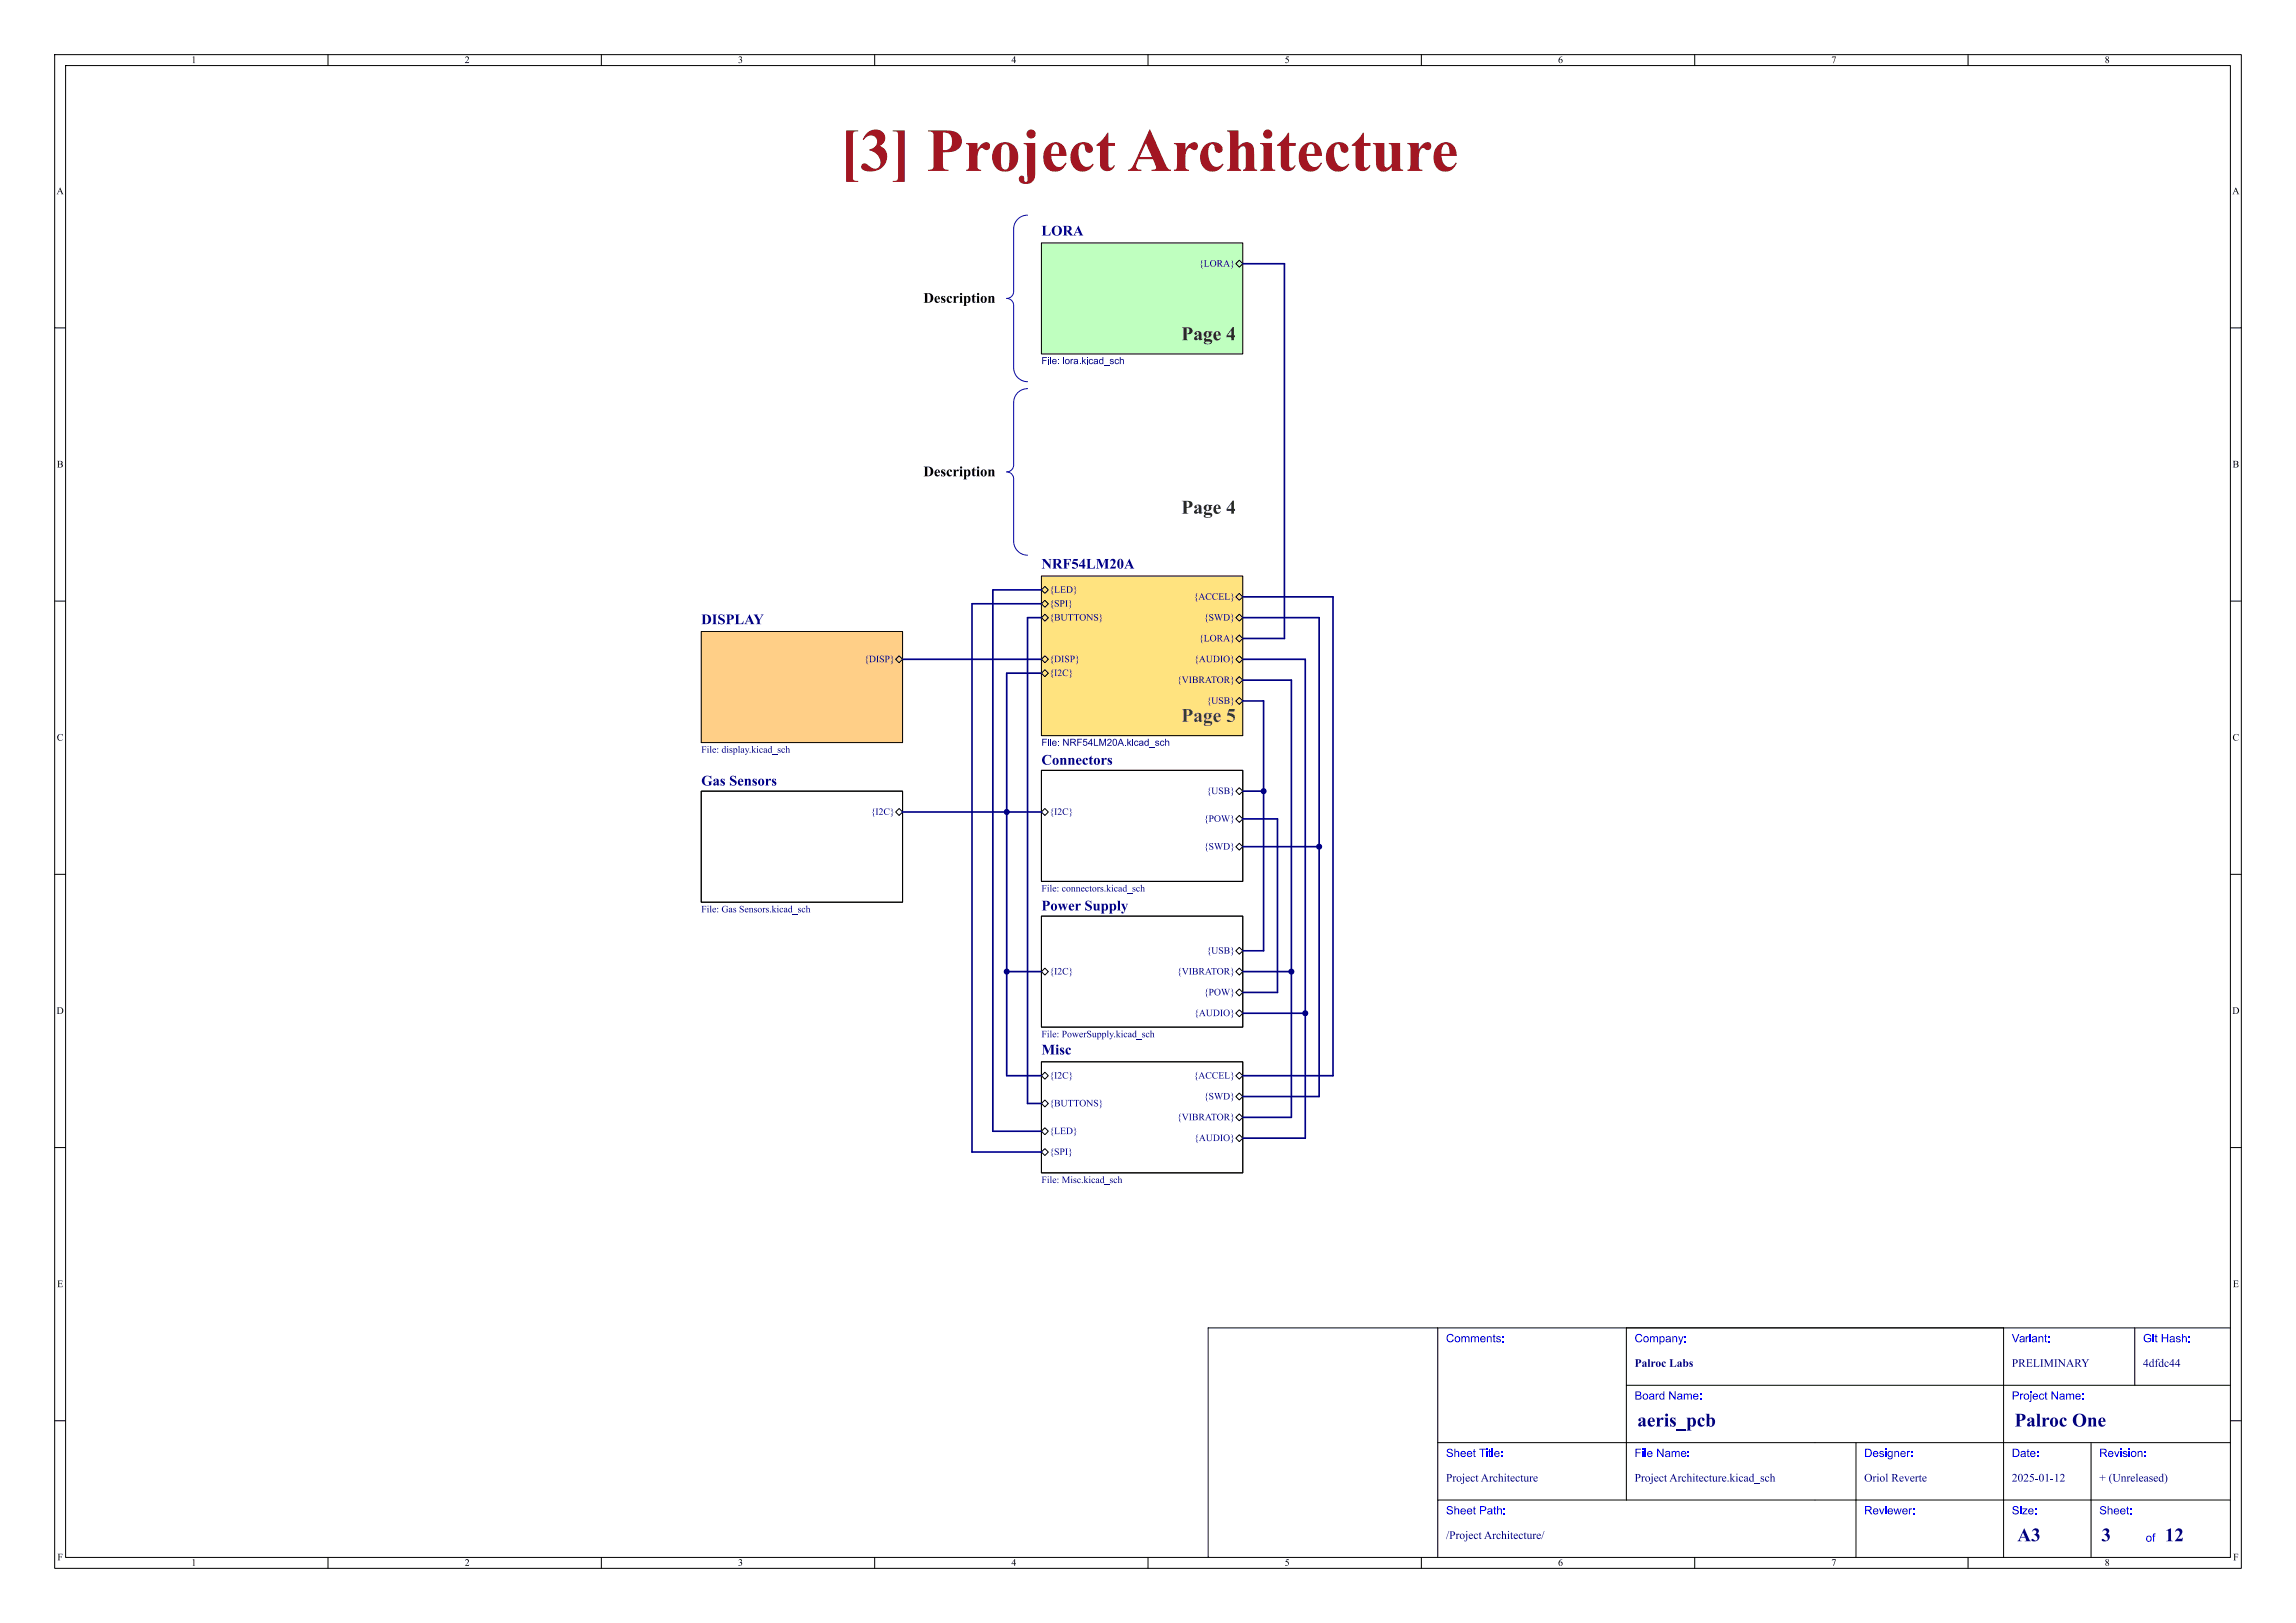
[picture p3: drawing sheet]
<svg xmlns="http://www.w3.org/2000/svg" width="420mm" height="297mm" viewBox="0 0 420 297" stroke-linecap="round" stroke-linejoin="round" font-family="sans-serif">
<defs><g id="words">
<text font-size="11.1" fill="#a21622" x="153.6" y="34.2">[3] ProjectArchitecture</text>
<g font-size="3.5" fill="#143c28">
<text x="216.1" y="62.7">Page4</text>
<text x="216.1" y="94.4">Page4</text>
</g>
<text font-size="3.5" fill="#644632" x="216.1" y="132.5">Page5</text>
<g font-size="3.5" fill="#00007f">
<text x="299.5" y="261.9">aeris_pcb</text>
<text x="368.5" y="261.9">PalrocOne</text>
<text x="369" y="282.9">A3</text>
<text x="384.4" y="282.9">3</text>
<text x="396" y="282.9">12</text>
</g>
<g font-size="2.7" fill="#000084">
<text x="190.5" y="43.4">LORA</text>
<text x="190.5" y="104.4">NRF54LM20A</text>
<text x="128.3" y="114.5">DISPLAY</text>
<text x="190.5" y="140.3">Connectors</text>
<text x="128.3" y="144.1">GasSensors</text>
<text x="190.5" y="166.9">PowerSupply</text>
<text x="190.5" y="193.3">Misc</text>
</g>
<g font-size="2.7">
<text x="168.9" y="56.5">Description</text>
<text x="168.9" y="88.2">Description</text>
</g>
<g font-size="2.1" fill="#00f">
<text x="264.5" y="246.2">Comments:</text>
<text x="299" y="246.2">Company:</text>
<text x="368" y="246.2">Variant:</text>
<text x="392" y="246.2">Git Hash:</text>
<text x="299" y="256.7">Board Name:</text>
<text x="368" y="256.7">Project Name:</text>
<text x="264.5" y="267.2">Sheet Title:</text>
<text x="299" y="267.2">File Name:</text>
<text x="341" y="267.2">Designer:</text>
<text x="368" y="267.2">Date:</text>
<text x="384" y="267.2">Revision:</text>
<text x="264.5" y="277.7">Sheet Path:</text>
<text x="341" y="277.7">Reviewer:</text>
<text x="368" y="277.7">Size:</text>
<text x="384" y="277.7">Sheet:</text>
<text x="392.5" y="282.7">of</text>
</g>
<g font-size="2.1" fill="#00007f">
<text x="299" y="250.7">PalrocLabs</text>
<text x="368" y="250.7">PRELIMINARY</text>
<text x="392" y="250.7">4dfdc44</text>
<text x="264.5" y="271.7">ProjectArchitecture</text>
<text x="299" y="271.7">ProjectArchitecture.kicad_sch</text>
<text x="341" y="271.7">Oriol Reverte</text>
<text x="368" y="271.7">2025-01-12</text>
<text x="384" y="271.7">+ (Unreleased)</text>
<text x="264.5" y="282.2">/ProjectArchitecture/</text>
</g>
<g font-size="1.8">
<text x="35" y="12">1</text>
<text x="85" y="12">2</text>
<text x="135" y="12">3</text>
<text x="185" y="12">4</text>
<text x="235" y="12">5</text>
<text x="285" y="12">6</text>
<text x="335" y="12">7</text>
<text x="385" y="12">8</text>
<text x="10.3" y="36">A</text>
<text x="408.3" y="36">A</text>
<text x="10.4" y="86">B</text>
<text x="408.4" y="86">B</text>
<text x="10.4" y="136">C</text>
<text x="408.4" y="136">C</text>
<text x="10.3" y="186">D</text>
<text x="408.3" y="186">D</text>
<text x="10.4" y="236">E</text>
<text x="408.4" y="236">E</text>
<text x="10.5" y="286">F</text>
<text x="35" y="287">1</text>
<text x="85" y="287">2</text>
<text x="135" y="287">3</text>
<text x="185" y="287">4</text>
<text x="235" y="287">5</text>
<text x="285" y="287">6</text>
<text x="335" y="287">7</text>
<text x="385" y="287">8</text>
<text x="408.5" y="286">F</text>
</g>
<g font-size="1.8" fill="#000084">
<text x="219.3" y="49.2">{LORA}</text>
<text x="190.5" y="67.3">File: lora.kicad_sch</text>
<text x="192" y="108.9">{LED}</text>
<text x="192" y="111.5">{SPI}</text>
<text x="218.3" y="110.2">{ACCEL}</text>
<text x="192" y="114">{BUTTONS}</text>
<text x="219.3" y="117.8">{LORA}</text>
<text x="220.2" y="114">{SWD}</text>
<text x="158.1" y="121.6">{DISP}</text>
<text x="192" y="121.6">{DISP}</text>
<text x="192" y="124.2">{I2C}</text>
<text x="215.3" y="125.4">{VIBRATOR}</text>
<text x="218.4" y="121.6">{AUDIO}</text>
<text x="220.7" y="129.3">{USB}</text>
<text x="128.3" y="138.4">File: display.kicad_sch</text>
<text x="159.3" y="149.6">{I2C}</text>
<text x="192" y="149.6">{I2C}</text>
<text x="220.7" y="145.8">{USB}</text>
<text x="220.2" y="150.8">{POW}</text>
<text x="220.2" y="155.9">{SWD}</text>
<text x="128.3" y="167.7">File: GasSensors.kicad_sch</text>
<text x="190.5" y="163.8">File: connectors.kicad_sch</text>
<text x="192" y="178.8">{I2C}</text>
<text x="215.3" y="178.8">{VIBRATOR}</text>
<text x="220.7" y="175">{USB}</text>
<text x="220.2" y="182.6">{POW}</text>
<text x="190.5" y="190.5">File: PowerSupply.kicad_sch</text>
<text x="218.4" y="186.4">{AUDIO}</text>
<text x="192" y="197.8">{I2C}</text>
<text x="218.3" y="197.8">{ACCEL}</text>
<text x="192" y="202.9">{BUTTONS}</text>
<text x="220.2" y="201.6">{SWD}</text>
<text x="192" y="208">{LED}</text>
<text x="215.3" y="205.5">{VIBRATOR}</text>
<text x="218.4" y="209.3">{AUDIO}</text>
<text x="192" y="211.8">{SPI}</text>
<text x="190.5" y="217.2">File: Misc.kicad_sch</text>
</g>
</g></defs>
<g fill="none" stroke="#000" stroke-width=".18">
<path d="M10 10h400v277h-400zM12 12h396v273h-396zM60 10v2M110 10v2M160 10v2M210 10v2M260 10v2M310 10v2M360 10v2M10 60h2M408 60h2M10 110h2"/>
<path d="M408 110h2M10 160h2M128.3 144.8h36.8v20.3h-36.8zM163.8 148.6l.7-.6 .6 .6-.6 .6zM190.5 141h36.8v20.3h-36.8zM408 160h2M190.5 167.6h36.8v20.4h-36.8zM190.5 194.3h36.8v20.3h-36.8zM10 210h2M408 210h2M263 243v42M297.5 253.5h110.5"/>
<path d="M297.5 243v31.5M366.5 243v42M390.5 243v10.5M408 243h-187v42M10 260h2M263 274.5h145M263 264h145M339.5 264v21M382.5 264v21M408 260h2M60 285v2M110 285v2"/>
<path d="M160 285v2M210 285v2M260 285v2M310 285v2M360 285v2"/>
</g>
<path d="M190.5 105.4h36.8v29.2h-36.8z" fill="#ffe37f" stroke="#ffe37f" stroke-width=".18"/>
<path d="M190.5 44.5h36.8v20.3h-36.8z" fill="#bfffbf" stroke="#bfffbf" stroke-width=".18"/>
<path d="M128.3 115.6h36.8v20.3h-36.8z" fill="#ffcf87" stroke="#ffcf87" stroke-width=".18"/>
<g fill="#000084">
<path d="M129.8 165.8l.3-.1v1.1l.1 .2h-.4l.1-.2v-.7z"/>
<path d="M141.2 165.8l.2-.1v.8l.3-.3h.3l-.4 .3 .5 .5h-.4l-.3-.5 .1 .4 .1 .1h-.4l.1-.2v-.9z"/>
<path d="M144.6 165.8l.3-.1v1.1l.1 .1-.2 .1-.1-.1-.3 .1-.2-.3v-.2h.1l.1 .3h.3l-.1-.6h-.1l-.2 .3h-.1l.2-.3h.3v-.3z"/>
<path d="M147.4 165.8l.3-.1v.6l.2-.2 .2 .1 .1 .8h-.3l.1-.2v-.5l-.1-.1-.2 .2v.5l.1 .1h-.4l.1-.2v-.7z"/>
<circle cx="129.5" cy="165.8" r=".09"/>
<circle cx="142.3" cy="165.8" r=".09"/>
</g>
<path d="M190.5 105.4h36.8v29.2h-36.8zM190.5 108l.6-.7 .7 .7-.7 .6zM190.5 110.5l.6-.6 .7 .6-.7 .6zM191.1 112.4l.7 .6-.7 .7-.6-.7zM226.1 116.8l.6-.6 .6 .6-.6 .7zM226.1 109.2l.6-.6 .6 .6-.6 .7zM226.7 112.4l.6 .6-.6 .7-.6-.7zM190.5 120.7l.6-.7 .7 .7-.7 .6zM190.5 123.2l.6-.6 .7 .6-.7 .6zM226.1 120.7l.6-.7 .6 .7-.6 .6zM226.1 128.3l.6-.7 .6 .7-.6 .6zM226.7 123.8l.6 .7-.6 .6-.6-.6z" fill="none" stroke="#000" stroke-width=".18"/>
<g fill="#000084">
<path d="M190.6 135.2h.9v.1h-.7v.4h.6v.2h-.6v.6h-.2z"/>
<path d="M191.7 135.2h.2v.2h-.2z"/>
<path d="M191.7 135.6h.2v.9h-.2z"/>
<path d="M192.1 135.2h.1v1.3h-.1z"/>
<path d="M192.6 135.7l.2-.2a.43 .43 0 0 1 .5 .6h-.7l.2 .3 .5-.2a.44 .44 0 0 1-.6 .3 .44 .44 0 0 1-.3-.6h.7l-.2-.2-.5 .2z"/>
<path d="M193.5 135.6h.2v.1h-.2z"/>
<path d="M193.5 136.3h.2v.2h-.2z"/>
<path d="M194.5 135.2h.2l.6 1v-1h.2v1.3h-.2l-.7-1v1h-.1z"/>
<path d="M195.8 135.2h.5a.35 .35 0 0 1 .5 .3 .35 .35 0 0 1-.4 .4l.5 .6h-.2l-.4-.5-.2-.1h-.2v.6h-.1v-.7l.7-.1 .1-.2-.1-.1-.6-.1v.5h-.1z"/>
<path d="M197.1 135.2h.8v.1h-.7v.4h.6v.2h-.6v.6h-.1z"/>
<path d="M198.2 135.2h.7v.2h-.5l-.1 .3a.42 .42 0 0 1 .6 .2 .42 .42 0 0 1-.3 .6 .42 .42 0 0 1-.5-.4h.1a.28 .28 0 0 0 .5 .1 .28 .28 0 0 0 0-.4 .28 .28 0 0 0-.5 .1h-.1z"/>
<path d="M199.6 135.2h.1v.8h.2v.2h-.2v.3h-.1v-.3h-.6v-.2h.6v-.5l-.4 .5h-.2z"/>
<path d="M200.1 135.2h.2v1.1h.6v.2h-.8z"/>
<path d="M201.1 135.2h.2l.4 1.1 .4-1.1h.2v1.3h-.2v-1.1l-.3 1.1h-.2l-.3-1.1v1.1h-.2z"/>
<path d="M202.7 135.3a.41 .41 0 0 1 .6 0 .41 .41 0 0 1-.2 .6l-.4 .4h.6v.2h-.8l.5-.6a.27 .27 0 0 0 .2-.3 .27 .27 0 0 0-.2-.3 .27 .27 0 0 0-.3 .3h-.2z"/>
<path d="M203.7 135.3l.2-.1a.71 .71 0 0 1 .5 .6 .71 .71 0 0 1-.5 .7 .51 .51 0 0 1-.4-.7h.2a.32 .32 0 0 0 0 .5 .32 .32 0 0 0 .4 0 .32 .32 0 0 0 .1-.5 .32 .32 0 0 0-.1-.4 .32 .32 0 0 0-.4 0 .32 .32 0 0 0 0 .4h-.2v-.1z"/>
<path d="M204.9 135.2h.2l.5 1.3h-.2l-.1-.4h-.6l-.1 .4h-.2l.2-.6h.6l-.2-.6-.2 .6h-.2z"/>
<path d="M205.8 136.3h.1v.2h-.1z"/>
<path d="M206.2 135.2h.2v.7l.3-.3h.2l-.3 .3 .4 .6h-.2l-.3-.5-.1 .5h-.2z"/>
<path d="M207.1 135.2h.2v.2h-.2z"/>
<path d="M207.1 135.6h.2v.9h-.2z"/>
<path d="M207.6 135.6h.5l.1 .2h-.1a.31 .31 0 0 0-.4 0 .31 .31 0 0 0-.1 .4 .31 .31 0 0 0 .4 .1l.1-.2 .2 .1a.45 .45 0 0 1-.8 .2 .45 .45 0 0 1 .1-.8z"/>
<path d="M208.5 135.6l.2-.1a.38 .38 0 0 1 .4 .1 .38 .38 0 0 1 0 .5l.1 .4-.2-.1-.4 .1-.2-.2-.1-.1 .5 .1 .2-.3-.7 .2a.48 .48 0 0 1 .7-.3l-.2-.2-.4 .1z"/>
<path d="M209.4 135.6l.3-.1 .3 .2v-.5h.1v1.3l-.1-.1-.2 .1-.3-.1-.2-.3 .2-.1a.29 .29 0 0 0 .4 .3 .29 .29 0 0 0 .1-.4l-.3-.2-.2 .3h-.2z"/>
<path d="M210.2 136.7h1.1v.1h-1.1z"/>
<path d="M211.4 135.6h.4l.2 .2h-.1a.18 .18 0 0 0-.2-.2 .18 .18 0 0 0-.2 .3h.2a.33 .33 0 0 1 .3 .5 .33 .33 0 0 1-.6 0l-.1-.2h.1a.2 .2 0 0 0 .3 .2 .2 .2 0 0 0 .1-.3 .36 .36 0 0 1-.5-.4z"/>
<path d="M212.3 135.6h.5l.2 .2h-.2a.31 .31 0 0 0-.4 0 .31 .31 0 0 0 0 .4 .31 .31 0 0 0 .4 .1v-.2l.2 .1a.45 .45 0 0 1-.7 .2 .45 .45 0 0 1 0-.8z"/>
<path d="M213.1 135.2h.2v.5l.3-.2 .2 .2 .1 .8h-.2v-.7l-.2-.1-.2 .1v.7h-.2z"/>
</g>
<path d="M190.5 44.5h36.8v20.3h-36.8zM226.1 48.3l.6-.7 .6 .7-.6 .6z" fill="none" stroke="#000" stroke-width=".18"/>
<g fill="#000084">
<path d="M190.6 65.3h.9v.2h-.7v.4h.6v.1h-.6v.6h-.2z"/>
<path d="M191.7 65.3h.2v.2h-.2z"/>
<path d="M192.1 65.3h.1v1.3h-.1z"/>
<path d="M194.5 65.3h.1v1.3h-.1z"/>
<path d="M197.9 65.3h.2v.8l.3-.4h.3l-.4 .3 .4 .6h-.2l-.3-.4-.1 .4h-.2z"/>
<path d="M198.8 65.3h.2v.2h-.2z"/>
<path d="M201.2 65.8l.2-.1 .3 .1v-.5h.1v1.3l-.1-.1-.2 .1h-.3l-.2-.3 .2-.1a.29 .29 0 0 0 .4 .3 .29 .29 0 0 0 .1-.5l-.3-.2-.2 .4h-.2z"/>
<path d="M204.8 65.3h.2v.5l.3-.1 .3 .1v.8h-.2v-.6l-.2-.2-.2 .1v.7h-.2z"/>
</g>
<path d="M128.3 115.6h36.8v20.3h-36.8zM163.8 120.7l.7-.7 .6 .7-.6 .6z" fill="none" stroke="#000" stroke-width=".18"/>
<g fill="#000084">
<path d="M129.8 136.6l.3-.1v1.1l.1 .1h-.4l.1-.1v-.8z"/>
<path d="M132.5 136.6l.2-.1v1.1l.2 .1-.3 .1v-.1h-.4l-.2-.2v-.2h.2l.1 .3h.3l-.1-.6h-.2l-.1 .3h-.2l.3-.3h.3v-.4z"/>
<path d="M135 136.6l.3-.1v1.1l.1 .1h-.4l.1-.1v-.8z"/>
<path d="M137.4 136.6l.3-.1v.8l.3-.3-.1-.1h.4l-.4 .4 .4 .4h-.4l-.2-.4v.4h.2h-.5l.2-.1v-.9z"/>
<path d="M140.9 136.6l.3-.1v1.1l.1 .1-.2 .1-.1-.1h-.3l-.2-.2v-.2h.1l.1 .3h.3l-.1-.6h-.2l-.1 .3h-.1l.2-.3h.3v-.4z"/>
<path d="M143.7 136.6l.2-.1v.6l.3-.2 .2 .1 .1 .7h-.4l.2-.1v-.5l-.2-.1-.2 .1v.6h.2h-.4l.1-.1v-.8z"/>
<circle cx="129.5" cy="136.6" r=".09"/>
<circle cx="133.1" cy="136.6" r=".09"/>
<circle cx="138.6" cy="136.6" r=".09"/>
</g>
<path d="M190.5 141h36.8v20.3h-36.8zM190.5 148.6l.6-.6 .7 .6-.7 .6zM226.1 149.9l.6-.7 .6 .7-.6 .6zM226.1 154.9l.6-.6 .6 .6-.6 .7zM226.7 144.1l.6 .7-.6 .6-.6-.6z" fill="none" stroke="#000" stroke-width=".18"/>
<g fill="#000084">
<path d="M192 162l.3-.1v1.1l.1 .1h-.4l.2-.1v-.8z"/>
<path d="M202.4 162l.2-.1v.8l.3-.3v-.1h.3l-.4 .4 .4 .4h-.3l-.3-.4v.4h.2h-.4l.1-.1v-.9z"/>
<path d="M205.8 162l.3-.1v1.1l.1 .1-.2 .1-.1-.1h-.3l-.2-.2v-.2h.1l.1 .3h.3l-.1-.6h-.2l-.1 .3h-.1l.2-.3h.3v-.4z"/>
<path d="M208.6 162l.3-.1v.6l.2-.2 .2 .1 .1 .7h-.4l.2-.1v-.5l-.2-.1-.1 .1v.6h.1h-.4l.1-.1v-.8z"/>
<circle cx="191.7" cy="162" r=".09"/>
<circle cx="203.5" cy="162" r=".09"/>
</g>
<path d="M190.5 167.6h36.8v20.4h-36.8zM190.5 177.8l.6-.6 .7 .6-.7 .6zM226.1 174l.6-.6 .6 .6-.6 .6zM226.1 177.8l.6-.6 .6 .6-.6 .6zM226.1 185.4l.6-.6 .6 .6-.6 .7zM226.1 181.6l.6-.6 .6 .6-.6 .6z" fill="none" stroke="#000" stroke-width=".18"/>
<g fill="#000084">
<path d="M192 188.7l.3-.1v1.1l.1 .1h-.4l.2-.1v-.8z"/>
<path d="M202.4 188.7l.3-.1v1.1l.2 .1h-.4l.1-.1v-.8z"/>
<path d="M204.1 188.7l.3-.1v.8l.3-.3-.1-.1h.4l-.5 .3 .5 .5h-.4l-.2-.4v.3l.1 .1h-.4l.2-.2-.1-.9z"/>
<path d="M207.6 188.7l.2-.1v1.1h.2l-.3 .1v-.1l-.4 .1-.2-.3v-.1h.2l.1 .3h.3l-.1-.6h-.2l-.1 .3h-.2l.3-.4 .3 .1v-.4z"/>
<path d="M210.3 188.7l.3-.1v.6l.2-.2 .2 .1 .2 .7h-.4l.1-.2v-.4l-.1-.1-.2 .1v.5l.1 .1h-.4l.2-.1v-.8z"/>
<circle cx="191.7" cy="188.7" r=".09"/>
<circle cx="205.3" cy="188.7" r=".09"/>
</g>
<path d="M190.5 194.3h36.8v20.3h-36.8zM190.5 196.9l.6-.7 .7 .7-.7 .6zM226.1 196.9l.6-.7 .6 .7-.6 .6zM190.5 207l.6-.6 .7 .6-.7 .6zM190.5 210.8l.6-.6 .7 .6-.7 .7zM191.1 201.3l.7 .6-.7 .7-.6-.7zM226.1 208.3l.6-.7 .6 .7-.6 .6zM226.1 200.7l.6-.7 .6 .7-.6 .6zM226.1 204.5l.6-.7 .6 .7-.6 .6z" fill="none" stroke="#000" stroke-width=".18"/>
<g fill="#000084">
<path d="M192 215.3l.3-.1v1.2l.1 .1h-.4l.2-.1v-.8z"/>
<path d="M198.2 215.3l.3-.1v.8l.3-.2-.1-.1h.4l-.5 .3 .5 .5h-.4l-.2-.5v.4l.1 .1h-.4l.1-.2v-.9z"/>
<path d="M201.6 215.3l.3-.1v1.1l.2 .1-.3 .1v-.1l-.4 .1-.2-.3v-.1h.2l.1 .3 .3-.1-.1-.6h-.2l-.1 .4h-.2l.3-.4h.3v-.3z"/>
<path d="M204.4 215.3l.3-.1v.6l.2-.1h.2l.2 .8h-.4l.1-.2v-.4l-.1-.1-.2 .1v.5l.1 .1h-.4l.2-.1v-.8z"/>
<circle cx="191.7" cy="215.3" r=".09"/>
<circle cx="196" cy="215.3" r=".09"/>
<circle cx="199.3" cy="215.3" r=".09"/>
</g>
<path d="M188 39.4a2.54 2.54 0 0 0-2.6 2.5v11.4a1.28 1.28 0 0 1-1.3 1.3 1.28 1.28 0 0 1 1.3 1.3v11.4a2.56 2.56 0 0 0 2.6 2.6M188 71.1a2.54 2.54 0 0 0-2.6 2.6v11.4a1.28 1.28 0 0 1-1.3 1.3 1.28 1.28 0 0 1 1.3 1.2v11.5a2.56 2.56 0 0 0 2.6 2.5" fill="none" stroke="#0000c2" stroke-width=".18"/>
<g fill="none" stroke="#000084" stroke-width=".3">
<path d="M227.3 48.3h7.6v68.5h-7.6M190.5 108h-8.9v99h8.9M190.5 113h-2.5v88.9h2.5M190.5 110.5h-12.7v100.3h12.7M227.3 109.2h16.5v87.7h-16.5M227.3 113h14v87.7h-14M165.1 120.7h25.4M190.5 123.2h-6.4v73.7h6.4M227.3 120.7h11.5v87.6h-11.5M227.3 128.3h3.8v45.7h-3.8M227.3 124.5h8.9v80h-8.9M165.1 148.6h25.4"/>
<path d="M227.3 149.9h6.4v31.7h-6.4M227.3 144.8h3.8M227.3 154.9h14M184.1 177.8h6.4M227.3 177.8h8.9M227.3 185.4h11.5"/>
</g>
<g fill="#000">
<circle cx="175.8" cy="53.8" r=".2"/>
<circle cx="178.9" cy="53.8" r=".2"/>
<circle cx="175.8" cy="85.6" r=".2"/>
<circle cx="178.9" cy="85.6" r=".2"/>
</g>
<g fill="#000084" stroke="#000084" stroke-width=".18">
<circle cx="184.1" cy="177.8" r=".46"/>
<circle cx="241.3" cy="154.9" r=".46"/>
<circle cx="238.8" cy="185.4" r=".46"/>
<circle cx="236.2" cy="177.8" r=".46"/>
<circle cx="184.1" cy="148.6" r=".46"/>
<circle cx="231.1" cy="144.8" r=".46"/>
</g>
<use href="#words"/>
</svg>
